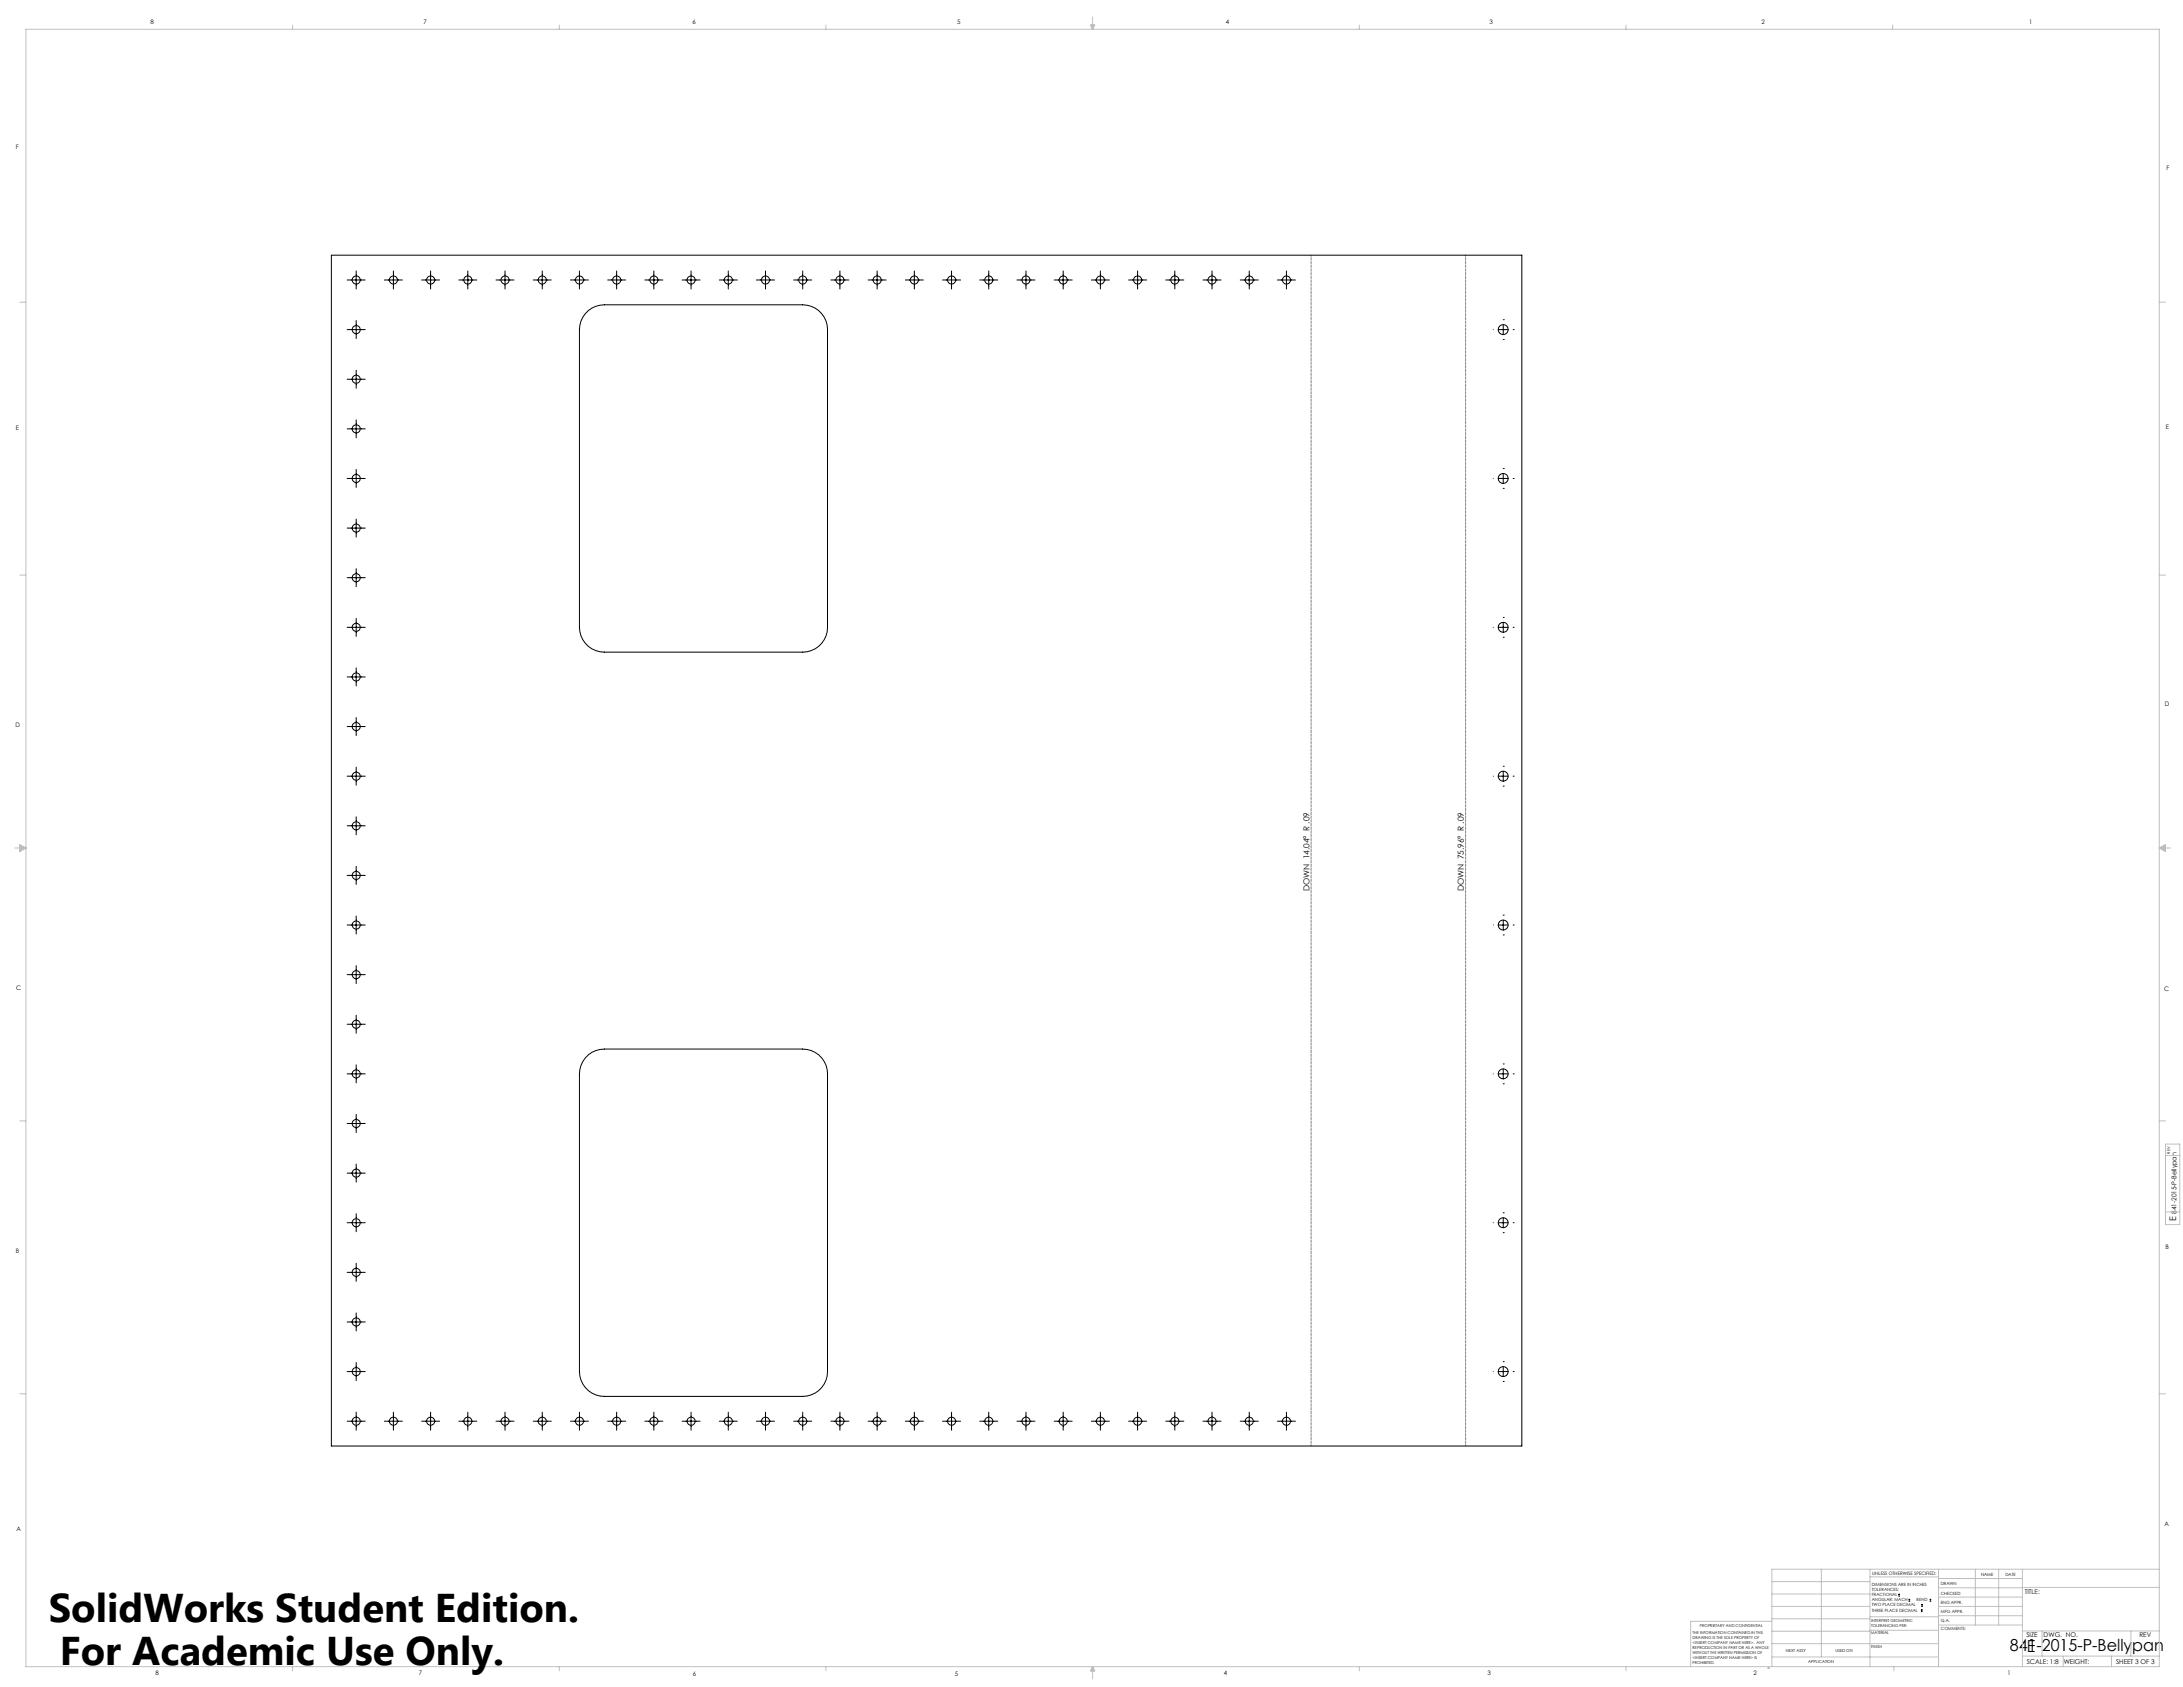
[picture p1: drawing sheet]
<svg xmlns="http://www.w3.org/2000/svg" width="1118mm" height="864mm" viewBox="0 0 1118 864" stroke-linecap="round" stroke-linejoin="round" font-family="sans-serif">
<defs><g id="words">
<g font-size="20.5">
<text x="25" y="830">SolidWorks Student Edition.</text>
<text x="31" y="853">For Academic Use Only.</text>
</g>
<g font-size="8.5">
<text x="1029" y="845">841-2015-P-Bellypan</text>
<text x="1038" y="845">E</text>
</g>
<text font-size="4.7" x="1114" y="625" transform="rotate(-90 1114 625)">E</text>
<g font-size="4.2">
<text x="670" y="456" transform="rotate(-90 670 456)">DOWN 14.04° R .09</text>
<text x="749" y="456" transform="rotate(-90 749 456)">DOWN 75.96° R .09</text>
</g>
<g font-size="3.4">
<text x="1114" y="621" transform="rotate(-90 1114 621)">841-2015-P-Bellypan</text>
<text x="1037" y="816">TITLE:</text>
<text x="1037" y="838">SIZE</text>
<text x="1046" y="838">DWG. NO.</text>
<text x="1095" y="838">REV</text>
<text x="1038" y="852">SCALE: 1:8</text>
<text x="1057" y="852">WEIGHT:</text>
<text x="1083" y="852">SHEET 3 OF 3</text>
</g>
<g font-size="3.2">
<text x="77" y="12">8</text>
<text x="217" y="12">7</text>
<text x="355" y="12">6</text>
<text x="490" y="12">5</text>
<text x="628" y="12">4</text>
<text x="763" y="12">3</text>
<text x="902" y="12">2</text>
<text x="1039" y="12">1</text>
<text x="8" y="76">F</text>
<text x="1109" y="87">F</text>
<text x="8" y="220">E</text>
<text x="1109" y="220">E</text>
<text x="1108" y="361">D</text>
<text x="8" y="372">D</text>
<text x="8" y="507">C</text>
<text x="1108" y="507">C</text>
<text x="8" y="641">B</text>
<text x="1109" y="639">B</text>
<text x="8" y="784">A</text>
<text x="1108" y="781">A</text>
<text x="80" y="858">8</text>
<text x="214" y="858">7</text>
<text x="355" y="858">6</text>
<text x="489" y="858">5</text>
<text x="627" y="858">4</text>
<text x="762" y="858">3</text>
<text x="898" y="858">2</text>
<text x="1028" y="858">1</text>
</g>
<text font-size="2.4" x="959" y="806">UNLESS OTHERWISE SPECIFIED:</text>
<g font-size="2.2">
<text x="1014" y="807">NAME</text>
<text x="1027" y="807">DATE</text>
<text x="958" y="812">DIMENSIONS ARE IN INCHES</text>
<text x="958" y="814">TOLERANCES:</text>
<text x="994" y="811">DRAWN</text>
<text x="958" y="817">FRACTIONAL</text>
<text x="958" y="820">ANGULAR: MACH</text>
<text x="981" y="820">BEND</text>
<text x="994" y="821">ENG APPR.</text>
<text x="994" y="816">CHECKED</text>
<text x="958" y="822">TWO PLACE DECIMAL</text>
<text x="958" y="825">THREE PLACE DECIMAL</text>
<text x="994" y="826">MFG APPR.</text>
<text x="994" y="830">Q.A.</text>
<text x="994" y="835">COMMENTS:</text>
</g>
<g font-size="2.1">
<text x="914" y="846">NEXT ASSY</text>
<text x="940" y="846">USED ON</text>
<text x="926" y="852">APPLICATION</text>
</g>
<g font-size="2">
<text x="1111" y="591" transform="rotate(-90 1111 591)">REV</text>
<text x="870" y="833">PROPRIETARY AND CONFIDENTIAL</text>
<text x="958" y="831">INTERPRET GEOMETRIC</text>
<text x="958" y="833">TOLERANCING PER:</text>
<text x="867" y="836">THE INFORMATION CONTAINED IN THIS</text>
<text x="867" y="839">DRAWING IS THE SOLE PROPERTY OF</text>
<text x="958" y="837">MATERIAL</text>
<text x="867" y="842">&lt;INSERT COMPANY NAME HERE&gt;. ANY</text>
<text x="867" y="844">REPRODUCTION IN PART OR AS A WHOLE</text>
<text x="958" y="843">FINISH</text>
<text x="867" y="847">WITHOUT THE WRITTEN PERMISSION OF</text>
<text x="867" y="849">&lt;INSERT COMPANY NAME HERE&gt; IS</text>
<text x="867" y="852">PROHIBITED.</text>
</g>
</g></defs>
<g fill="none" stroke="#000" stroke-width=".51">
<path d="M170 131h609v609h-609zM182 139v9M201 139v9M220 139v9M240 139v9M259 139v9M278 139v9M297 139v9M316 139v9M335 139v9M354 139v9M373 139v9"/>
<path d="M392 139v9M411 139v9M430 139v9M449 139v9M468 139v9M487 139v9M506 139v9M525 139v9M544 139v9M563 139v9M582 139v9M601 139v9"/>
<path d="M621 139v9M640 139v9M659 139v9M178 143h9M197 143h9M216 143h9M235 143h9M254 143h9M273 143h9M292 143h9M301 159a13 13 0 0 1 8-3h102a13 13 0 0 1 13 13v152a13 13 0 0 1-13 13h-102a13 13 0 0 1-12-13v-152a13 13 0 0 1 4-10zM311 143h9"/>
<path d="M330 143h9M349 143h9M368 143h9M387 143h10M406 143h10M425 143h10M444 143h10M463 143h10M483 143h9M502 143h9M521 143h9M540 143h9"/>
<path d="M559 143h9M578 143h9M597 143h9M616 143h9M635 143h9M654 143h9M178 169h9M182 164v9M764 169h1M767 169h5M770 164h.1M770 174h.1"/>
<path d="M770 166v5M775 169h.1M178 194h9M182 190v9M178 220h9M182 215v9M770 240h.1M178 245h9M182 240v10M764 245h1M767 245h5M770 250h.1"/>
<path d="M770 242v5M775 245h.1M178 270h9M182 266v9M178 296h9M182 291v9M182 317v9M770 316h.1M770 319v5M178 321h9M764 321h1M767 321h5"/>
<path d="M770 326h.1M775 321h.1M178 347h9M182 342v9M178 372h9M182 367v10M178 397h9M182 393v9M764 397h1M767 397h5M770 392h.1M770 395v5"/>
<path d="M775 397h.1M182 418v9M770 402h.1M178 423h9M178 448h9M182 444v9M178 474h9M182 469v9M764 474h1M767 474h5M770 468h.1M770 479h.1"/>
<path d="M770 471v5M775 474h.1M178 499h9M182 494v10M182 520v9M178 524h9M301 540a13 13 0 0 1 8-3h102a13 13 0 0 1 13 13v152a13 13 0 0 1-13 13h-102a13 13 0 0 1-12-13v-152a13 13 0 0 1 4-10zM178 550h9M182 545v9M764 550h1M767 550h5M770 545h.1"/>
<path d="M770 555h.1M770 547v5M775 550h.1M178 575h9M182 571v9M182 596v9M178 601h9M178 626h9M182 621v10M764 626h1M767 626h5M770 621h.1"/>
<path d="M770 631h.1M770 623v5M775 626h.1M178 651h9M182 647v9M178 677h9M182 672v9M182 698v9M770 697h.1M770 700v5M178 702h9M764 702h1"/>
<path d="M767 702h5M770 707h.1M775 702h.1M178 728h9M182 723v9M197 728h9M201 723v9M216 728h9M220 723v9M235 728h9M240 723v9M254 728h9"/>
<path d="M259 723v9M273 728h9M278 723v9M292 728h9M297 723v9M311 728h9M316 723v9M330 728h9M335 723v9M349 728h9M354 723v9M368 728h9"/>
<path d="M373 723v9M387 728h10M392 723v9M406 728h10M411 723v9M425 728h10M430 723v9M444 728h10M449 723v9M463 728h10M468 723v9M483 728h9"/>
<path d="M487 723v9M502 728h9M506 723v9M521 728h9M525 723v9M540 728h9M544 723v9M559 728h9M563 723v9M578 728h9M582 723v9M597 728h9"/>
<path d="M601 723v9M616 728h9M621 723v9M635 728h9M640 723v9M654 728h9M659 723v9M972 817h1M972 816h1M972 816v1M977 820h1M977 819h1"/>
<path d="M978 818v1M988 820h1M988 819h1M988 818v1M983 825h1M983 824h1M984 822h.1M984 824v1M984 821v1"/>
<circle cx="182" cy="143" r="2.1"/>
<circle cx="201" cy="143" r="2.1"/>
<circle cx="220" cy="143" r="2.1"/>
<circle cx="240" cy="143" r="2.1"/>
<circle cx="259" cy="143" r="2.1"/>
<circle cx="278" cy="143" r="2.1"/>
<circle cx="297" cy="143" r="2.1"/>
<circle cx="316" cy="143" r="2.1"/>
<circle cx="335" cy="143" r="2.1"/>
<circle cx="354" cy="143" r="2.1"/>
<circle cx="373" cy="143" r="2.1"/>
<circle cx="392" cy="143" r="2.1"/>
<circle cx="411" cy="143" r="2.1"/>
<circle cx="430" cy="143" r="2.1"/>
<circle cx="449" cy="143" r="2.1"/>
<circle cx="468" cy="143" r="2.1"/>
<circle cx="487" cy="143" r="2.1"/>
<circle cx="506" cy="143" r="2.1"/>
<circle cx="525" cy="143" r="2.1"/>
<circle cx="544" cy="143" r="2.1"/>
<circle cx="563" cy="143" r="2.1"/>
<circle cx="582" cy="143" r="2.1"/>
<circle cx="601" cy="143" r="2.1"/>
<circle cx="621" cy="143" r="2.1"/>
<circle cx="640" cy="143" r="2.1"/>
<circle cx="659" cy="143" r="2.1"/>
<circle cx="182" cy="169" r="2.1"/>
<circle cx="770" cy="169" r="2.5"/>
<circle cx="182" cy="194" r="2.1"/>
<circle cx="182" cy="220" r="2.1"/>
<circle cx="182" cy="245" r="2.1"/>
<circle cx="770" cy="245" r="2.5"/>
<circle cx="182" cy="270" r="2.1"/>
<circle cx="182" cy="296" r="2.1"/>
<circle cx="182" cy="321" r="2.1"/>
<circle cx="770" cy="321" r="2.5"/>
<circle cx="182" cy="347" r="2.1"/>
<circle cx="182" cy="372" r="2.1"/>
<circle cx="182" cy="397" r="2.1"/>
<circle cx="770" cy="397" r="2.5"/>
<circle cx="182" cy="423" r="2.1"/>
<circle cx="182" cy="448" r="2.1"/>
<circle cx="182" cy="474" r="2.1"/>
<circle cx="770" cy="474" r="2.5"/>
<circle cx="182" cy="499" r="2.1"/>
<circle cx="182" cy="524" r="2.1"/>
<circle cx="182" cy="550" r="2.1"/>
<circle cx="770" cy="550" r="2.5"/>
<circle cx="182" cy="575" r="2.1"/>
<circle cx="182" cy="601" r="2.1"/>
<circle cx="182" cy="626" r="2.1"/>
<circle cx="770" cy="626" r="2.5"/>
<circle cx="182" cy="651" r="2.1"/>
<circle cx="182" cy="677" r="2.1"/>
<circle cx="182" cy="702" r="2.1"/>
<circle cx="770" cy="702" r="2.5"/>
<circle cx="182" cy="728" r="2.1"/>
<circle cx="201" cy="728" r="2.1"/>
<circle cx="220" cy="728" r="2.1"/>
<circle cx="240" cy="728" r="2.1"/>
<circle cx="259" cy="728" r="2.1"/>
<circle cx="278" cy="728" r="2.1"/>
<circle cx="297" cy="728" r="2.1"/>
<circle cx="316" cy="728" r="2.1"/>
<circle cx="335" cy="728" r="2.1"/>
<circle cx="354" cy="728" r="2.1"/>
<circle cx="373" cy="728" r="2.1"/>
<circle cx="392" cy="728" r="2.1"/>
<circle cx="411" cy="728" r="2.1"/>
<circle cx="430" cy="728" r="2.1"/>
<circle cx="449" cy="728" r="2.1"/>
<circle cx="468" cy="728" r="2.1"/>
<circle cx="487" cy="728" r="2.1"/>
<circle cx="506" cy="728" r="2.1"/>
<circle cx="525" cy="728" r="2.1"/>
<circle cx="544" cy="728" r="2.1"/>
<circle cx="563" cy="728" r="2.1"/>
<circle cx="582" cy="728" r="2.1"/>
<circle cx="601" cy="728" r="2.1"/>
<circle cx="621" cy="728" r="2.1"/>
<circle cx="640" cy="728" r="2.1"/>
<circle cx="659" cy="728" r="2.1"/>
</g>
<path d="M671 131v609M750 131v609" fill="none" stroke="#808080" stroke-width=".51" stroke-dasharray="1.3 .6" stroke-dashoffset=".6"/>
<g fill="none" stroke="#c0c0c0" stroke-width=".51">
<path d="M13 15h1092v838h-1092zM150 13v2M286 13v2M423 13v2M558 13h2l-1 2zM559 13v2M559 9v6M560 13l-1 2M696 13v2M832 13v2M969 13v2M10 155h3"/>
<path d="M1105 155h4M10 294h3M1105 294h4M7 434h6M10 432l3 2-3 2zM10 433l3 1M13 434l-3 1M1105 434h6M1105 434l4 1M1105 434l4-2v4zM1109 433l-4 1M10 574h3"/>
<path d="M1105 574h4M1109 586h7v41h-7zM1109 592h7M1109 620h7M10 713h3M1105 713h4M907 816h50M907 810h50M932 803v45M957 803v50M957 807h35M992 803v50"/>
<path d="M992 818h43M992 813h43M992 808h43M1011 803v29M1023 803v29M1035 803v50M1035 813h70M1105 803h-198v50M907 835h50M907 829h50M907 822h50M907 830h-41v23"/>
<path d="M957 835h35M957 828h35M992 832h43M992 822h43M992 827h43M1035 835h70M1045 835v13M1091 835v13M150 853v2M286 853v2M423 853v2M559 853v6"/>
<path d="M559 853l1 2h-2zM559 853l1 2M559 853v2M696 853v2M832 853v2M905 853l1 1h-1zM907 848h85M907 841h85M970 853v2M1035 848h70M1056 848v5M1081 848v5"/>
</g>
<use href="#words"/>
</svg>
